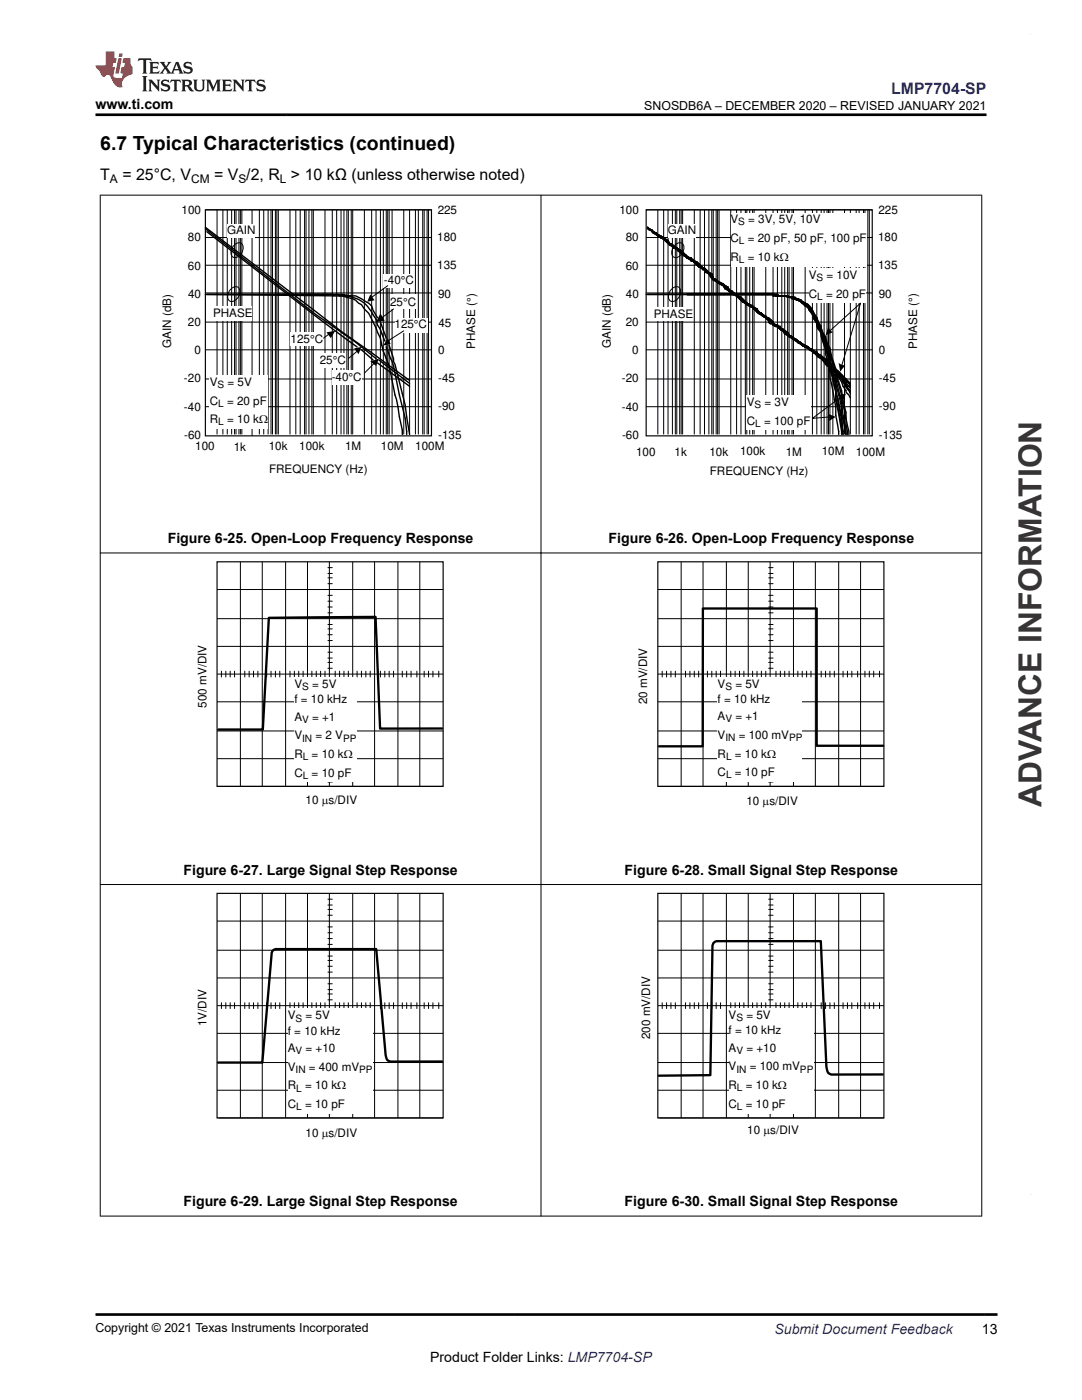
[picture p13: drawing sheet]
<svg xmlns="http://www.w3.org/2000/svg" width="216mm" height="279mm" viewBox="0 0 216 279" stroke-linecap="round" stroke-linejoin="round" font-family="sans-serif">
<defs><g id="words">
<text font-size="6.3" fill="#373435" x="207.8" y="161" transform="rotate(-90 207.8 161)">ADVANCE INFORMATION</text>
<text font-size="3.9" x="20" y="29.9">6.7 Typical Characteristics (continued)</text>
<text font-size="3.2" fill="#00f" x="177.8" y="18.7">LMP7704-SP</text>
<g font-size="3.2">
<text x="20" y="35.8">T</text>
<text x="24.4" y="35.8">= 25°C, V</text>
<text x="42.7" y="35.8">= V /2, R &gt; 10 kΩ (unless otherwise noted)</text>
</g>
<g font-size="2.8">
<text x="19" y="21.8">www.ti.com</text>
<text x="33.5" y="108.4">Figure 6-25. Open-Loop Frequency Response</text>
<text x="121.4" y="108.4">Figure 6-26. Open-Loop Frequency Response</text>
<text x="36.6" y="174.5">Figure 6-27. Large Signal Step Response</text>
<text x="124.6" y="174.5">Figure 6-28. Small Signal Step Response</text>
<text x="36.6" y="240.7">Figure 6-29. Large Signal Step Response</text>
<text x="124.6" y="240.7">Figure 6-30. Small Signal Step Response</text>
<text x="195.9" y="266.1">13</text>
<text x="85.8" y="271.7">Product Folder Links: LMP7704-SP</text>
</g>
<text font-size="2.8" fill="#00f" x="154.5" y="266.2">Submit Document Feedback</text>
<g font-size="2.5">
<text x="128.5" y="21.9">SNOSDB6A – DECEMBER 2020 – REVISED JANUARY 2021</text>
<text x="19.1" y="265.9">Copyright © 2021 Texas Instruments Incorporated</text>
</g>
<g font-size="2.4">
<text x="21.9" y="36.5">A</text>
<text x="38.1" y="36.5">CM</text>
<text x="47.6" y="36.5">S</text>
<text x="55.9" y="36.5">L</text>
</g>
<g font-size="2.3">
<text x="36.2" y="42.6">100</text>
<text x="45.3" y="46.8">GAIN</text>
<text x="87.3" y="42.6">225</text>
<text x="123.6" y="42.6">100</text>
<text x="133.2" y="46.8">GAIN</text>
<text x="145.7" y="44.5">V</text>
<text x="149.3" y="44.5">= 3V, 5V, 10V</text>
<text x="175.3" y="42.6">225</text>
<text x="37.5" y="48.2">80</text>
<text x="37.5" y="53.8">60</text>
<text x="87.3" y="48.1">180</text>
<text x="87.3" y="53.8">135</text>
<text x="124.9" y="48.2">80</text>
<text x="124.9" y="53.8">60</text>
<text x="145.7" y="48.3">C</text>
<text x="145.7" y="52">R</text>
<text x="149.2" y="48.3">= 20 pF, 50 pF, 100 pF</text>
<text x="149.2" y="52">= 10 k</text>
<text x="155.6" y="52">:</text>
<text x="175.2" y="48.1">180</text>
<text x="175.2" y="53.8">135</text>
<text x="37.5" y="59.5">40</text>
<text x="76.6" y="56.7">-40°C</text>
<text x="87.4" y="59.4">90</text>
<text x="124.9" y="59.5">40</text>
<text x="161.4" y="55.7">V</text>
<text x="161.4" y="59.5">C</text>
<text x="164.8" y="59.5">= 20 pF</text>
<text x="164.9" y="55.7">= 10V</text>
<text x="175.4" y="59.4">90</text>
<text x="37.5" y="65.1">20</text>
<text x="42.5" y="63.2">PHASE</text>
<text x="77.8" y="61">25°C</text>
<text x="78.7" y="65.5">125°C</text>
<text x="87.5" y="65.3">45</text>
<text x="124.9" y="65.1">20</text>
<text x="130.5" y="63.4">PHASE</text>
<text x="175.4" y="65.3">45</text>
<text x="34.1" y="69.4" transform="rotate(-90 34.1 69.4)">GAIN (dB)</text>
<text x="38.8" y="70.6">0</text>
<text x="58" y="68.4">125°C</text>
<text x="87.4" y="70.6">0</text>
<text x="94.8" y="69.6" transform="rotate(-90 94.8 69.6)">PHASE (°)</text>
<text x="121.9" y="69.4" transform="rotate(-90 121.9 69.4)">GAIN (dB)</text>
<text x="126.2" y="70.6">0</text>
<text x="175.4" y="70.6">0</text>
<text x="183" y="69.6" transform="rotate(-90 183 69.6)">PHASE (°)</text>
<text x="36.7" y="76.3">-20</text>
<text x="41.9" y="77">V</text>
<text x="45.4" y="77">= 5V</text>
<text x="63.8" y="72.6">25°C</text>
<text x="66.2" y="76.1">-40°C</text>
<text x="87.4" y="76.1">-45</text>
<text x="124.1" y="76.3">-20</text>
<text x="175.4" y="76.1">-45</text>
<text x="36.7" y="82">-40</text>
<text x="41.9" y="80.8">C</text>
<text x="45.3" y="80.8">= 20 pF</text>
<text x="87.4" y="81.8">-90</text>
<text x="124.1" y="82">-40</text>
<text x="149" y="81.1">V</text>
<text x="152.6" y="81.1">= 3V</text>
<text x="175.4" y="81.8">-90</text>
<text x="36.8" y="87.6">-60</text>
<text x="39" y="89.9">100</text>
<text x="41.9" y="84.5">R</text>
<text x="45.3" y="84.5">= 10 k:</text>
<text x="46.7" y="89.9">1k</text>
<text x="53.6" y="89.9">10k</text>
<text x="59.7" y="89.8">100k</text>
<text x="68.8" y="89.9">1M</text>
<text x="76" y="89.8">10M</text>
<text x="82.9" y="89.9">100M</text>
<text x="87.4" y="87.5">-135</text>
<text x="124.1" y="87.6">-60</text>
<text x="149" y="84.8">C</text>
<text x="152.5" y="84.8">= 100 pF</text>
<text x="175.4" y="87.5">-135</text>
<text x="53.7" y="94.5">FREQUENCY (Hz)</text>
<text x="126.9" y="90.9">100</text>
<text x="134.6" y="91">1k</text>
<text x="141.6" y="90.9">10k</text>
<text x="141.6" y="94.7">FREQUENCY (Hz)</text>
<text x="147.7" y="90.8">100k</text>
<text x="156.8" y="90.9">1M</text>
<text x="164" y="90.8">10M</text>
<text x="170.8" y="90.9">100M</text>
<text x="58.7" y="137.3">V</text>
<text x="62.3" y="137.3">= 5V</text>
<text x="143.2" y="137.2">V</text>
<text x="146.7" y="137.2">= 5V</text>
<text x="41.2" y="141.2" transform="rotate(-90 41.2 141.2)">500 mV/DIV</text>
<text x="58.7" y="140.4">f = 10 kHz</text>
<text x="58.7" y="143.9">A</text>
<text x="62.3" y="143.9">= +1</text>
<text x="129.1" y="140.6" transform="rotate(-90 129.1 140.6)">20 mV/DIV</text>
<text x="143.2" y="140.2">f = 10 kHz</text>
<text x="143.2" y="143.7">A</text>
<text x="146.7" y="143.7">= +1</text>
<text x="58.7" y="147.6">V</text>
<text x="63" y="147.6">= 2 V</text>
<text x="143.2" y="147.5">V</text>
<text x="147.4" y="147.5">= 100 mV</text>
<text x="58.7" y="151.3">R</text>
<text x="58.7" y="155">C</text>
<text x="62.2" y="151.3">= 10 k:</text>
<text x="62.2" y="155">= 10 pF</text>
<text x="143.2" y="151.2">R</text>
<text x="143.2" y="154.9">C</text>
<text x="146.6" y="151.2">= 10 k:</text>
<text x="146.6" y="154.9">= 10 pF</text>
<text x="61" y="160.5">10 Ps/DIV</text>
<text x="148.9" y="160.7">10 Ps/DIV</text>
<text x="57.4" y="203.5">V</text>
<text x="61" y="203.5">= 5V</text>
<text x="145.4" y="203.4">V</text>
<text x="148.9" y="203.4">= 5V</text>
<text x="41.2" y="204.8" transform="rotate(-90 41.2 204.8)">1V/DIV</text>
<text x="57.4" y="206.5">f = 10 kHz</text>
<text x="57.4" y="210">A</text>
<text x="61" y="210">= +10</text>
<text x="129.8" y="207.4" transform="rotate(-90 129.8 207.4)">200 mV/DIV</text>
<text x="145.4" y="206.4">f = 10 kHz</text>
<text x="145.4" y="209.9">A</text>
<text x="148.9" y="209.9">= +10</text>
<text x="57.4" y="213.7">V</text>
<text x="61.6" y="213.7">= 400 mV</text>
<text x="145.4" y="213.6">V</text>
<text x="149.6" y="213.6">= 100 mV</text>
<text x="57.4" y="217.4">R</text>
<text x="57.4" y="221.1">C</text>
<text x="60.9" y="217.4">= 10 k:</text>
<text x="60.9" y="221.1">= 10 pF</text>
<text x="145.4" y="217.4">R</text>
<text x="145.4" y="221.1">C</text>
<text x="148.8" y="217.4">= 10 k:</text>
<text x="148.8" y="221.1">= 10 pF</text>
<text x="61" y="227">10 Ps/DIV</text>
<text x="149.1" y="226.2">10 Ps/DIV</text>
</g>
<g font-size="2">
<text x="147.3" y="45">S</text>
<text x="147.4" y="48.7">L</text>
<text x="147.4" y="52.4">L</text>
<text x="162.9" y="56.2">S</text>
<text x="163.1" y="59.9">L</text>
<text x="43.4" y="77.5">S</text>
<text x="43.5" y="81.2">L</text>
<text x="150.6" y="81.5">S</text>
<text x="43.5" y="84.9">L</text>
<text x="150.7" y="85.2">L</text>
<text x="60.3" y="137.8">S</text>
<text x="144.7" y="137.6">S</text>
<text x="60.3" y="144.3">V</text>
<text x="60.3" y="148">IN</text>
<text x="68.5" y="148">PP</text>
<text x="144.7" y="144.2">V</text>
<text x="144.7" y="147.9">IN</text>
<text x="157.4" y="147.9">PP</text>
<text x="60.4" y="151.7">L</text>
<text x="60.4" y="155.5">L</text>
<text x="144.9" y="151.6">L</text>
<text x="144.9" y="155.3">L</text>
<text x="59" y="203.9">S</text>
<text x="146.9" y="203.8">S</text>
<text x="59" y="210.4">V</text>
<text x="59" y="214.1">IN</text>
<text x="71.7" y="214.1">PP</text>
<text x="146.9" y="210.3">V</text>
<text x="146.9" y="214.1">IN</text>
<text x="159.6" y="214.1">PP</text>
<text x="59.1" y="217.8">L</text>
<text x="59.1" y="221.6">L</text>
<text x="147.1" y="217.8">L</text>
<text x="147.1" y="221.5">L</text>
</g>
</g></defs>
<g fill="none" stroke="#000" stroke-width=".2">
<path d="M41 41.9h45.1M41 47.4h45.1M41 52.9h45.1M41 58.5h45.1M43.3 41.9v44.8M44.5 41.9v44.8M45.3 41.9v44.8M46 57.7a1.02 1.02 0 0 1 1.4-.4 1.02 1.02 0 0 1 .4 1.5 1.61 1.61 0 0 1-2 1.3 1.61 1.61 0 0 1 .2-2.4zM46.2 41.9v44.8M46.7 49a1.02 1.02 0 0 1 1.4-.5 1.02 1.02 0 0 1 .3 1.5 1.61 1.61 0 0 1-1.9 1.3 1.61 1.61 0 0 1 .2-2.3zM46.8 41.9v44.8M47.1 41.9v44.8"/>
<path d="M47.7 41.9v44.8M48 41.9v44.8M48.3 41.9v44.8M50.3 41.9v45.1M51.8 41.9v44.8M52.6 41.9v44.8M53.5 41.9v44.8M54.1 41.9v44.8M54.4 41.9v44.8M55 41.9v44.8M55.2 41.9v44.8M55.5 41.9v44.8"/>
<path d="M57.9 41.9v44.8M59 41.9v44.8M59.9 41.9v44.8M60.8 41.9v44.8M61.1 41.9v44.8M61.6 41.9v44.8M62.2 41.9v44.8M62.5 41.9v44.8M64.8 41.9v44.8M66.3 41.9v44.8M67.2 41.9v44.8M68 41.9v44.8"/>
<path d="M68.6 41.9v44.8M69.2 41.9v44.8M69.5 41.9v44.8M70.1 41.9v44.8M70.4 41.9v44.8M72.7 41.9v44.8M74.2 41.9v44.8M75 41.9v44.8M75.9 41.9v44.8M76.5 41.9v44.8M77.1 41.9v44.8M77.4 41.9v44.8"/>
<path d="M77.7 41.9v44.8M78.2 41.9v44.8M80.6 41.9v44.8M81.7 41.9v44.8M82.9 41.9v44.8M83.5 41.9v44.8M84.3 41.9v44.8M84.6 41.9v44.8M85.2 41.9v44.8M85.5 41.9v44.8M41 64.3h45.1M41 69.8h45.1"/>
<path d="M41 75.6h45.1M41 81.2h45.1"/>
</g>
<path d="M41 41.9h45.1v45.1h-45.1z" fill="none" stroke="#000" stroke-width=".23"/>
<g fill="#fff">
<path d="M45.3 44.8h5.6v2.6h-5.6z" fill-rule="evenodd"/>
<path d="M42.4 61.1h7.9v2.9h-7.9z" fill-rule="evenodd"/>
<path d="M41.9 74.8h11.6v10.7h-11.6z" fill-rule="evenodd"/>
</g>
<g fill="none" stroke="#000" stroke-width=".28">
<path d="M41 58.8l30 .2 2.6 1.5 .6 .6 .3 .9 .8 1.4M41 45.4l27.3 20.9 13.4 9.6M41 45.7l22.1 17.1 7.6 5.3 4.3 3.5M41.3 58.8h27l1.5 .2M41.3 46.2l22.1 17.2 7.9 5.8M55.5 58.8h.3M66 58.8h.3l.3 .2M67.5 58.8l.3 .2M68.3 59l2.7 .9 .5 .6 .6 .3 .6 .9a10.6 10.6 0 0 1 2.3 3.7l.9 2.1a18 18 0 0 0 1.8 5.5l1.7 8.2 .9 4.6v.9M69.5 59a6.8 6.8 0 0 1 5 3.8l.5 .9 .3 1.2 .6 .8 .9 2.4M75.9 64.3l1.2 3.2M77.1 69.2a30 30 0 0 1 2.6 9.6l1.2 4.7 .2 3.2"/>
<path d="M77.7 68.9l.8 2.7v.5l.3 .6 2.1 8.2 .8 5.8"/>
</g>
<g fill="#fff">
<path d="M57.9 66.3h6.7v2.6h-6.7z" fill-rule="evenodd"/>
<path d="M66.3 73.9h5.8v2.9h-5.8z" fill-rule="evenodd"/>
<path d="M63.7 70.4h5.2v2.9h-5.2z" fill-rule="evenodd"/>
<path d="M78.8 63.4h6.4v2.9h-6.4z" fill-rule="evenodd"/>
<path d="M76.5 54.7h6.1v2.6h-6.1z" fill-rule="evenodd"/>
<path d="M77.9 58.8h5.3v2.9h-5.3z" fill-rule="evenodd"/>
</g>
<g fill="none" stroke="#000" stroke-width=".2">
<path d="M77.4 57l-3.2 2.3M128.9 41.9h45.1M128.9 47.4h45.1M128.9 52.9h45.1M128.9 58.5h45.1M131.3 41.9v44.8M132.4 41.9v44.8M133.3 41.9v44.8M134 57.7a1.02 1.02 0 0 1 1.4-.4 1.02 1.02 0 0 1 .3 1.5 1.61 1.61 0 0 1-1.9 1.3 1.61 1.61 0 0 1 .2-2.4zM134.2 41.9v44.8M134.6 49a1.02 1.02 0 0 1 1.5-.5 1.02 1.02 0 0 1 .3 1.5 1.61 1.61 0 0 1-1.9 1.3 1.61 1.61 0 0 1 .1-2.3zM134.8 41.9v44.8"/>
<path d="M135 41.9v44.8M135.6 41.9v44.8M135.9 41.9v44.8M136.2 41.9v44.8M138.5 41.9v44.8M139.7 41.9v44.8M140.6 41.9v44.8M141.4 41.9v44.8M142 41.9v44.8M142.3 41.9v44.8M142.9 41.9v44.8M143.2 41.9v44.8"/>
<path d="M143.5 41.9v44.8M145.8 41.9v44.8M147 41.9v44.8M147.9 41.9v44.8M148.7 41.9v44.8M149 41.9v44.8M149.6 41.9v44.8M150.2 41.9v44.8M150.5 41.9v44.8M152.8 41.9v44.8M154.3 41.9v44.8M155.1 41.9v44.8"/>
<path d="M156 41.9v44.8M156.6 41.9v44.8M157.2 41.9v44.8M157.5 41.9v44.8M158 41.9v44.8M158.3 41.9v44.8M160.7 41.9v44.8M162.1 41.9v44.8M163 41.9v44.8M163.9 41.9v44.8M164.4 41.9v44.8M165 41.9v44.8"/>
<path d="M165.3 41.9v44.8M165.6 41.9v44.8M166.2 41.9v44.8M168.5 41.9v44.8M169.7 41.9v44.8M170.8 41.9v44.8M171.4 41.9v44.8M172.3 41.9v44.8M172.6 41.9v44.8M173.2 41.9v44.8M173.5 41.9v44.8M65.7 66.6l-1.1 .9"/>
<path d="M71.3 70.1l-1.8 1.5M74.7 72.4l-2 2.1M78.5 61.7l-2.3 1.7M80.6 66l-3.2 2.1M128.9 64.3h45.1M128.9 69.8h45.1M128.9 75.6h45.1M128.9 81.2h45.1"/>
</g>
<path d="M73.9 58.8l.8 1.1-1.4 .3zM65.1 66.3l1.8-.3-.9 1.5zM70.7 69.5l1.4-.3-.6 1.5zM73.9 72.1l1.7-.5-.6 1.4zM75.9 62.5l.9 1.5-1.8 .3zM77.4 67.5l.5 1.2-1.4 .2z" fill="#000"/>
<g fill="none" stroke="#000" stroke-width=".28">
<path d="M128.9 58.8h25.1M129.2 45.7h.3M129.5 45.7l.9 .8M129.5 45.7l-.3-.3v.3l.6 .2M129.5 45.9h.6M129.5 45.7l.6 .2M130.1 45.9v.3l.3 .3M130.1 45.9l.3 .3M130.1 45.9l.3 .6M130.4 46.2l.6 .6M130.4 46.2l.6 .3 .8 .9-.5-.6M130.4 46.5l.6 .3"/>
<path d="M131 46.8h.3M131 46.8l.3 .3 1.1 .6 1.2 1.2 .9 .5M131.3 46.8l1.1 .6 1.2 1.2M132.7 47.7l.6 .3 .3 .6M132.7 48l.6 .3M133.6 48.6l.6 .3M134.2 48.9l2 2 1.5 .9M134.2 48.9l.3 .5M134.5 49.2l1.4 .8 1.8 1.8M134.5 49.4l.5 .3M135.3 50l1.5 .9M137.1 51.2l.9 .3v.3h.2l.9 .6 .9 .8"/>
<path d="M137.7 51.8h.3v.3M137.7 51.8l.3 .3M137.7 58.8h.3M138 52.1h.2l.3 .3M138.5 52.4l.9 .8 .9 .6h.3l.3 .3M138.5 52.4l1.5 .8M140 53.2l.3 .3M140 53.2v.3h.3M140 58.8h.3M140.3 53.5l.6 .6M140.3 53.5h.3l.8 .9 .6 .3 .3 .9M140.9 54.1l.3 .3"/>
<path d="M140.9 54.1v.3h.3M140.9 58.8h.3M141.2 54.4l.2 .3M141.4 54.7l.9 1.1 2.1 1.2M141.4 54.7l.6 .3 .3 .6M142.3 55.6l.6 .2 .9 .9M143.2 56.1l2 1.2 .3 .6M144.4 57l.2 .6 1.8 1.2M144.4 57l1.1 .9M145.5 57.9l.6 .3M146.1 58.2l1.8 1.1 1.1 1.2M146.1 58.2l.3 .6"/>
<path d="M146.4 58.8l.6 .2 1.1 1.2 2.1 1.2 1.1 1.1 1.5 .9M147.3 59.3l1.4 .9M154 58.8h.3v.2h1.1M154 58.8h.3M154.3 58.8h.2l.3 .2M154.3 58.8h.8l.3 .2M155.4 59h1.8l.8 .6h1.2l.6 .3M156.6 59h.3l.3 .3h1.1M158 59.3l.9 .6h.9M158.3 59.3h.3l.3 .3M158.3 59.3l.6 .3M158.9 59.6l.3 .3"/>
<path d="M159.2 59.9l.6 .3 .9 .9 .5 .3M159.8 59.9l1.4 1.5M72.1 69.8l2.4 2.1M75.3 72.4l6.4 4.7M75.6 71.9l6.1 4.6M149 60.5l2.1 1.2 .2 .5M149 60.5l.6 .6M150.5 61.7l.8 .5M151.3 62.2l.6 .3 1.2 1.2M152.2 62.8l.9 .6h.3v.3a1.03 1.03 0 0 1 .9 .9M153.1 63.7l.6 .9h.6v.3l.8 .3 .3 .2M153.1 63.7h.3v.3l.9 .3v.3"/>
<path d="M154.3 64.6l.5 .3M154.8 64.9l.6 .5M154.8 64.9l.9 .3v.2l1.5 .9 .3 .6M155.4 65.4h.3v.3M155.4 65.4l.3 .3M155.7 65.7l.6 .3M156.3 66l.3 .6 3.2 2.1M156.3 66l1.2 .9M157.5 66.9l1.4 .9 1.2 1.1 1.1 .6M159.2 68.1l2 1.1M160.1 60.5l1.1 .6M160.1 60.2l1.1 .6"/>
<path d="M160.7 69.2h.5M160.7 60.5l.5 .6M161.2 61.1l.3 .3M161.2 60.8l.6 .6 .3 .6M161.2 69.5l.9 .6 1.2 1.2M161.2 69.2l.3 .3M161.2 69.5h.3M161.2 61.4l.3 .6M161.2 61.1l.3 .6 .6 .5M161.2 60.8l.3 .6M161.5 62l1.5 2.6v.6l.3 .5 .6 .9v.6l.8 2.6v.9l.9 3.5v1.1l1.2 5.9v1.7l.6 3.8M161.5 61.4l.6 .8"/>
<path d="M161.5 69.5l.6 .3M161.5 62l.6 .5 .3 .9 .6 .9M161.5 61.4l.6 .6M162.1 69.8l.3 .6 .6 .3M162.1 69.8l.3 .3M162.1 62l.3 .8M162.1 62.2l.3 .9 .6 .9 .3 1.2M162.1 62.2l.3 .6M162.1 62l.9 1.4 .3 .9M162.4 70.1h.6v.3l.3 .3M162.4 70.1l.6 .3M162.4 62.8l.6 .9"/>
<path d="M163 64.3v.6l.9 1.4M163 63.7v.6l.9 1.4M163 70.7l.3 .3M163 70.4l.3 .3M163 70.7l.3 .6M163 70.4l.3 .6M163 64.3l.3 .9M163 63.7l.3 .9M163.3 65.2l.6 .8 .8 2.7v.5a12.4 12.4 0 0 1 1.2 4.4M163.3 64.3l.6 .9v.5l.8 1.5 .3 1.2 .6 1.1 .3 1.5 .9 2.6v.9M163.3 70.7l.6 .3M163.3 71.3l.6 .3 2.6 2.6"/>
<path d="M163.3 71l.6 .3M163.3 64.6l.6 .8M163.3 65.2l.6 1.1M163.3 64.6l.6 1.1M163.3 64.3l.6 1.1M163.9 66.3v.6l.8 2M163.9 71.3l.2 .3M163.9 71.3a3.1 3.1 0 0 0 1.7 2l.3 .6 .6 .3M163.9 71l.2 .6M163.9 71l.8 .9M163.9 65.4l1.1 3.5 .6 1.2 .3 1.5M163.9 66.3l.8 2.6"/>
<path d="M163.9 65.7l.8 2.7M164.1 71.3l.6 .3 .9 .8M164.1 71.6l.6 .3M164.7 68.4v.5l.3 .6M164.7 71.9l.3 .8 .6 .3M164.7 71.9l.3 .5M164.7 68.9l.3 1.5M164.7 68.4l.3 1.1M165 70.4l.6 2.3M165 69.5l.6 1.5v.6l1.2 4v1.2l.3 .9a18.8 18.8 0 0 1 .8 4.9l.9 4.1v-1.2l-.6-2.6-.3-2.6-1.1-4.7v-.8l-.3-.9M165 69.5l.6 1.8v1.1l.3 .9M165 72.4l1.5 1.5"/>
<path d="M165 72.4l.6 .3M165 70.4l.6 2M165.6 72.7v.9l.3 .9M165.6 72.7l.9 .9M165.6 72.4l.3 .6 .6 .3M165.6 72.4l.3 2.1M165.9 74.5l.9 3.8v1.4l1.1 7M165.9 74.5l.9 3.5v1.4l1.4 7.3v-.6M165.9 73.3l.6 2.3M165.9 71.6l.6 2.3M165.9 73.6l.6 .3M165.9 73.3l.6 .3"/>
<path d="M165.9 73.6l.6 2M165.9 71.6l.6 1.7M166.5 73.9l.3 .3v.3M166.5 74.2l.3 .3v.3l.6 .5M166.5 74.2h.3v.3M166.5 73.6l.3 .3v.3M166.5 73.9h.3v.3M166.5 73.3l.3 .3v.3M166.5 73.6l.3 .3M166.5 75.6l.6 3.5a41.2 41.2 0 0 1 1.1 7M166.5 73.3l.3 .9v.9l1.1 3.7v.9a18.8 18.8 0 0 1 .9 5l.3 2M166.5 75.6l.3 1.2v1.5l1.1 5.5v1.1l.3 1.2"/>
<path d="M166.8 74.5l.6 .8M166.8 74.5l1.1 1.1M166.8 74.2l.6 .6M166.8 74.2h.3l.3 .3M166.8 73.9h.3l.3 .3M166.8 74.2l.3 .3h.3M166.8 74.5l1.1 3.5 .3 2 .6 2.3v1.2l.6 2.6v.6M167.4 75.3l1.4 2.7v.3l.6 .5 .3 .6M167.4 74.2l.5 .9M167.4 74.8l.5 .5 .9 1.5M167.4 75.3l.5 .3M167.4 74.5l1.4 1.4"/>
<path d="M167.4 74.8l.5 .3M167.4 74.2l1.4 1.4M167.4 74.5l.5 .3 .3 .5 .6 .3M167.9 75.1l.9 1.4 .3 .9M167.9 75.6l.3 .6M168.2 76.2l.6 .9v.3h.3M168.2 76.2l.6 .6M168.8 75.9a1.9 1.9 0 0 0 .9 1.5l-.3-.3h-.6v-.3M168.8 76.8v.3l.9 1.4M168.8 75.9l.3 .3M168.8 75.6l.9 .9M168.8 75.6v.3l.3 .3"/>
<path d="M169.1 77.4l.6 .6M169.1 76.2l.6 .6M169.1 77.4l.6 .9M169.1 76.2l.6 .9"/>
</g>
<path d="M128.9 41.9h45.1v45.1h-45.1z" fill="none" stroke="#000" stroke-width=".23"/>
<g fill="#fff">
<path d="M133.3 44.8h5.5v2.6h-5.5z" fill-rule="evenodd"/>
<path d="M130.4 61.4h7.8v2.6h-7.8z" fill-rule="evenodd"/>
<path d="M161.5 53.5h11.4v7h-11.4z" fill-rule="evenodd"/>
<path d="M149 78.8h12.8v7h-12.8z" fill-rule="evenodd"/>
</g>
<path d="M165.6 66l6.1-5.5-3.8 12.5M167.9 79.1l-5.8 4.4 3.5-.3" fill="none" stroke="#000" stroke-width=".2"/>
<g fill="#000">
<path d="M165.3 65.2a1.69 1.69 0 0 0 1 1.2l-1.6 .5z" fill-rule="evenodd"/>
<path d="M167.3 72.4a1.69 1.69 0 0 0 1.5 .5v-.2l-1.2 1.5z" fill-rule="evenodd"/>
<path d="M167.2 78.8l1.6-.3-.7 1.5a1.69 1.69 0 0 0-.9-1.2z" fill-rule="evenodd"/>
<path d="M165.3 82.6l1.5 .6-1.5 .9a1.7 1.7 0 0 0 0-1.5z" fill-rule="evenodd"/>
</g>
<path d="M145.8 42.5h27.1v10.7h-27.1z" fill-rule="evenodd" fill="#fff"/>
<path d="M88.2 145.4h-12.4l-.9-22.3-21.3 .2-1.2 22.3h-8.8" fill="none" stroke="#000" stroke-width=".47"/>
<g fill="none" stroke="#000" stroke-width=".2">
<path d="M43.3 117.6h45.1M48 112.1v44.8M52.3 112.1v44.8M57 112.1v44.8M61.4 112.1v44.8M65.4 113.3h.9M65.4 116.5h.9M65.4 115.3h.9M65.4 114.4h.9M65.4 120h.9M65.4 118.8h.9M65.7 112.1v44.8"/>
<path d="M70.4 112.1v44.8M74.7 112.1v44.8M79.4 112.1v44.8M83.8 112.1v44.8M43.3 134.5h45.1M43.3 129h45.1M43.3 123.5h45.1M44.2 133.9v1.2M45.1 133.9v1.2M45.9 133.9v1.2M46.8 133.9v1.2M48.8 133.9v1.2"/>
<path d="M49.7 133.9v1.2M50.6 133.9v1.2M51.5 133.9v1.2M53.2 133.9v1.2M54.1 133.9v1.2M55 133.9v1.2M55.8 133.9v1.2M57.9 133.9v1.2M58.7 133.9v1.2M59.6 133.9v1.2M60.5 133.9v1.2M62.2 133.9v1.2"/>
<path d="M63.1 133.9v1.2M64 133.9v1.2M64.8 133.9v1.2M65.4 122.3h.9M65.4 121.1h.9M65.4 127.8h.9M65.4 126.7h.9M65.4 125.5h.9M65.4 124.6h.9M65.4 133.4h.9M65.4 132.2h.9M65.4 131.3h.9"/>
<path d="M65.4 130.2h.9M65.4 139.2h.9M65.4 138.3h.9M65.4 137.1h.9M65.4 136h.9M66.9 133.9v1.2M67.8 133.9v1.2M68.6 133.9v1.2M69.5 133.9v1.2M71.3 133.9v1.2M72.1 133.9v1.2M73 133.9v1.2"/>
<path d="M73.9 133.9v1.2M75.9 133.9v1.2M76.8 133.9v1.2M77.7 133.9v1.2M78.5 133.9v1.2M80.3 133.9v1.2M81.1 133.9v1.2M82 133.9v1.2M83.2 133.9v1.2M84.6 133.9v1.2M85.5 133.9v1.2M86.4 133.9v1.2"/>
<path d="M87.5 133.9v1.2M43.3 151.4h45.1M43.3 145.9h45.1M43.3 140.1h45.1M43.6 156.9h44.8M65.4 144.7h.9M65.4 143.6h.9M65.4 142.4h.9M65.4 141.2h.9M65.4 150.2h.9M65.4 149.1h.9M65.4 148.2h.9"/>
<path d="M65.4 147h.9M65.4 156.1h.9M65.4 154.9h.9M65.4 153.7h.9M65.4 152.6h.9"/>
</g>
<path d="M43.3 112.1h45.1v44.8h-45.1z" fill="none" stroke="#000" stroke-width=".23"/>
<path d="M58.7 135.1h12.6v21h-12.6z" fill-rule="evenodd" fill="#fff"/>
<g fill="none" stroke="#000" stroke-width=".2">
<path d="M131.3 117.6h45.1M135.9 112.1v44.8M140.3 112.1v44.8M144.9 112.1v44.8M149.3 112.1v44.8M153.4 113.3h.9M153.4 116.5h.9M153.4 115.3h.9M153.4 114.4h.9M153.4 120h.9M153.4 118.8h.9M153.7 112.1v44.8"/>
<path d="M158.3 112.1v44.8M162.7 112.1v44.8M167.4 112.1v44.8M171.7 112.1v44.8M131.3 134.5h45.1M131.3 129h45.1M131.3 123.5h45.1M132.1 133.9v1.2M133 133.9v1.2M133.9 133.9v1.2M134.8 133.9v1.2M136.8 133.9v1.2"/>
<path d="M137.7 133.9v1.2M138.5 133.9v1.2M139.4 133.9v1.2M141.2 133.9v1.2M142 133.9v1.2M142.9 133.9v1.2M143.8 133.9v1.2M145.8 133.9v1.2M146.7 133.9v1.2M147.6 133.9v1.2M148.4 133.9v1.2M150.2 133.9v1.2"/>
<path d="M151.1 133.9v1.2M151.9 133.9v1.2M152.8 133.9v1.2M153.4 122.3h.9M153.4 121.1h.9M153.4 127.8h.9M153.4 126.7h.9M153.4 125.5h.9M153.4 124.6h.9M153.4 133.4h.9M153.4 132.2h.9M153.4 131.3h.9"/>
<path d="M153.4 130.2h.9M153.4 139.2h.9M153.4 138.3h.9M153.4 137.1h.9M153.4 136h.9M154.8 133.9v1.2M155.7 133.9v1.2M156.6 133.9v1.2M157.5 133.9v1.2M159.2 133.9v1.2M160.1 133.9v1.2M160.9 133.9v1.2"/>
<path d="M161.8 133.9v1.2M163.9 133.9v1.2M164.7 133.9v1.2M165.6 133.9v1.2M166.5 133.9v1.2M168.2 133.9v1.2M169.1 133.9v1.2M170 133.9v1.2M171.1 133.9v1.2M172.6 133.9v1.2M173.5 133.9v1.2M174.3 133.9v1.2"/>
<path d="M175.5 133.9v1.2M131.3 151.4h45.1M131.3 145.9h45.1M131.3 140.1h45.1M131.6 156.9h44.8M153.4 144.7h.9M153.4 143.6h.9M153.4 142.4h.9M153.4 141.2h.9M153.4 150.2h.9M153.4 149.1h.9M153.4 148.2h.9"/>
<path d="M153.4 147h.9M153.4 156.1h.9M153.4 154.9h.9M153.4 153.7h.9M153.4 152.6h.9"/>
</g>
<path d="M131.3 112.1h45.1v44.8h-45.1z" fill="none" stroke="#000" stroke-width=".23"/>
<path d="M143.2 135.1h16.9v21h-16.9z" fill-rule="evenodd" fill="#fff"/>
<path d="M176.2 148.8h-13.2v-27.4h-22.7l-.1 27.5h-8.7M88.2 211.8l-10.3 .1a1.25 1.25 0 0 1-1-1.3l-1.8-21.2h-20.1l-.6 .3-.2 .4-1.9 22h-8.8" fill="none" stroke="#000" stroke-width=".47"/>
<g fill="none" stroke="#000" stroke-width=".2">
<path d="M48 178.3v44.8M52.3 178.3v44.8M57 178.3v44.8M61.4 178.3v44.8M65.4 179.5h.9M65.7 178.3v44.8M70.4 178.3v44.8M74.7 178.3v44.8M79.4 178.3v44.8M83.8 178.3v44.8M43.3 195.2h45.1M43.3 189.6h45.1"/>
<path d="M43.3 183.8h45.1M65.4 182.7h.9M65.4 181.5h.9M65.4 180.6h.9M65.4 188.5h.9M65.4 187.3h.9M65.4 186.1h.9M65.4 185h.9M65.4 194h.9M65.4 192.8h.9M65.4 191.7h.9M65.4 190.8h.9"/>
<path d="M65.4 199.5h.9M65.4 198.4h.9M65.4 197.5h.9M65.4 196.3h.9M43.3 217.6h45.1M43.3 212.1h45.1M43.3 206.2h45.1M43.3 200.7h45.1M44.2 200.1v1.2M45.1 200.1v1.2M45.9 200.1v1.2M46.8 200.1v1.2"/>
<path d="M48.8 200.1v1.2M49.7 200.1v1.2M50.6 200.1v1.2M51.5 200.1v1.2M53.2 200.1v1.2M54.1 200.1v1.2M55 200.1v1.2M55.8 200.1v1.2M57.9 200.1v1.2M58.7 200.1v1.2M59.6 200.1v1.2M60.5 200.1v1.2"/>
<path d="M62.2 200.1v1.2M63.1 200.1v1.2M64 200.1v1.2M64.8 200.1v1.2M65.4 205.4h.9M65.4 204.5h.9M65.4 203.3h.9M65.4 202.2h.9M65.4 210.9h.9M65.4 209.7h.9M65.4 208.6h.9M65.4 207.4h.9"/>
<path d="M65.4 216.4h.9M65.4 215.3h.9M65.4 214.4h.9M65.4 213.2h.9M65.4 219.9h.9M65.4 218.7h.9M66.9 200.1v1.2M67.8 200.1v1.2M68.6 200.1v1.2M69.5 200.1v1.2M71.3 200.1v1.2M72.1 200.1v1.2"/>
<path d="M73 200.1v1.2M73.9 200.1v1.2M75.9 200.1v1.2M76.8 200.1v1.2M77.7 200.1v1.2M78.5 200.1v1.2M80.3 200.1v1.2M81.1 200.1v1.2M82 200.1v1.2M83.2 200.1v1.2M84.6 200.1v1.2M85.5 200.1v1.2"/>
<path d="M86.4 200.1v1.2M87.5 200.1v1.2M43.6 223.1h44.8M65.4 222.2h.9M65.4 221.1h.9"/>
</g>
<path d="M43.3 178.3h45.1v44.8h-45.1z" fill="none" stroke="#000" stroke-width=".23"/>
<path d="M57.6 201.3h16.9v20.9h-16.9z" fill-rule="evenodd" fill="#fff"/>
<path d="M176.1 214.4l-10.3 .1a1.48 1.48 0 0 1-.9-1.6l-1.1-25.1h-20.8l-.7 .4-.1 .5-.5 25.9-10.3 .1" fill="none" stroke="#000" stroke-width=".47"/>
<g fill="none" stroke="#000" stroke-width=".2">
<path d="M135.9 178.3v44.8M140.3 178.3v44.8M144.9 178.3v44.8M149.3 178.3v44.8M153.4 179.5h.9M153.7 178.3v44.8M158.3 178.3v44.8M162.7 178.3v44.8M167.4 178.3v44.8M171.7 178.3v44.8M131.3 195.2h45.1M131.3 189.6h45.1"/>
<path d="M131.3 183.8h45.1M153.4 182.7h.9M153.4 181.5h.9M153.4 180.6h.9M153.4 188.5h.9M153.4 187.3h.9M153.4 186.1h.9M153.4 185h.9M153.4 194h.9M153.4 192.8h.9M153.4 191.7h.9M153.4 190.8h.9"/>
<path d="M153.4 199.5h.9M153.4 198.4h.9M153.4 197.5h.9M153.4 196.3h.9M131.3 217.6h45.1M131.3 212.1h45.1M131.3 206.2h45.1M131.3 200.7h45.1M132.1 200.1v1.2M133 200.1v1.2M133.9 200.1v1.2M134.8 200.1v1.2"/>
<path d="M136.8 200.1v1.2M137.7 200.1v1.2M138.5 200.1v1.2M139.4 200.1v1.2M141.2 200.1v1.2M142 200.1v1.2M142.9 200.1v1.2M143.8 200.1v1.2M145.8 200.1v1.2M146.7 200.1v1.2M147.6 200.1v1.2M148.4 200.1v1.2"/>
<path d="M150.2 200.1v1.2M151.1 200.1v1.2M151.9 200.1v1.2M152.8 200.1v1.2M153.4 205.4h.9M153.4 204.5h.9M153.4 203.3h.9M153.4 202.2h.9M153.4 210.9h.9M153.4 209.7h.9M153.4 208.6h.9M153.4 207.4h.9"/>
<path d="M153.4 216.4h.9M153.4 215.3h.9M153.4 214.4h.9M153.4 213.2h.9M153.4 219.9h.9M153.4 218.7h.9M154.8 200.1v1.2M155.7 200.1v1.2M156.6 200.1v1.2M157.5 200.1v1.2M159.2 200.1v1.2M160.1 200.1v1.2"/>
<path d="M160.9 200.1v1.2M161.8 200.1v1.2M163.9 200.1v1.2M164.7 200.1v1.2M165.6 200.1v1.2M166.5 200.1v1.2M168.2 200.1v1.2M169.1 200.1v1.2M170 200.1v1.2M171.1 200.1v1.2M172.6 200.1v1.2M173.5 200.1v1.2"/>
<path d="M174.3 200.1v1.2M175.5 200.1v1.2M131.6 223.1h44.8M153.4 222.2h.9M153.4 221.1h.9"/>
</g>
<path d="M131.3 178.3h45.1v44.8h-45.1z" fill="none" stroke="#000" stroke-width=".23"/>
<path d="M145.5 201.3h16.9v20.9h-16.9z" fill-rule="evenodd" fill="#fff"/>
<path d="M19.9 38.9h176.1M20 38.9v203.9M107.9 38.9v203.9M195.9 38.9v203.9M19.9 110.4h176.1M19.9 176.5h176.1M19.9 242.7h176.1" fill="none" stroke="#000" stroke-width=".2"/>
<path d="M27.7 11.6l-.2 .6 .5-.2h.6v.1v2.2l-.2 .4h1l-.2-.4v-2.2v-.1h.5l.5 .2-.1-.6zM29.8 12.4l.2 .3v1.6l-.2 .4h1.9l.1-.6a1.08 1.08 0 0 1-1.3 .2v-.7h.6l.4 .2v-.7l-.4 .2h-.6v-.5l.2-.2a1 1 0 0 1 1 .3l-.1-.5zM31.8 12.4l1 1.1-1 1.2h.9l-.2-.2 .4-.8 .5 .8-.2 .2h1.6l-.2-.2 .1-.5h1l.1 .5-.1 .2h.9l-.2-.4-.8-1.9h-.5l-1 2.1-.8-1.1 .9-1h-.8l.2 .2-.5 .6-.3-.6 .1-.2zM35.2 12.8l.4 1h-.8zM36.8 12.5a.65 .65 0 0 0-.2 .7 .65 .65 0 0 0 .6 .5l.7 .1 .1 .3a.79 .79 0 0 1-.7 .4 .79 .79 0 0 1-.7-.5l.1 .7 .2-.1a.93 .93 0 0 0 1.1 0 .93 .93 0 0 0 .4-.9 1.46 1.46 0 0 0-1.2-.6l-.1-.3a1.09 1.09 0 0 1 1.2 .2l-.2-.6-.1 .1-.6-.2zM28.4 15.2l.2 .4v2.2l-.2 .4h1l-.2-.4v-2.2l.2-.4zM29.6 15.9l.2 .4v1.5l-.2 .4h.8l-.3-.4v-1.3l1.7 1.8v-2l.2-.4h-.8l.2 .2 .1 1.1-1.2-1.3zM32.3 16a.65 .65 0 0 0-.2 .8 .65 .65 0 0 0 .7 .4l.6 .2 .1 .2a.79 .79 0 0 1-.7 .4 .79 .79 0 0 1-.7-.5l.1 .7 .2-.1a.93 .93 0 0 0 1.1 .1 .93 .93 0 0 0 .4-1 1.46 1.46 0 0 0-1.2-.5l-.1-.4a1.09 1.09 0 0 1 1.2 .2l-.2-.6-.1 .1-.6-.1zM34.1 15.9l-.1 .6a.63 .63 0 0 1 .7-.3l.1 1.6-.3 .4h1l-.2-.4v-1.6a.66 .66 0 0 1 .8 .3l-.1-.6zM36.2 15.9l.2 .4v1.5l-.2 .4h.9l-.2-.2v-.7h.5l.1 .2a.79 .79 0 0 0 1.2 .6l-1-.9a.61 .61 0 0 0 .6-.6 .61 .61 0 0 0-.5-.7zM36.9 16.2h.2a.47 .47 0 0 1 .5 .1 .47 .47 0 0 1 .1 .5l-.2 .1-.6 .1zM38.5 15.9l.2 .2a2.27 2.27 0 0 0 .4 2 1.04 1.04 0 0 0 1.7-.7v-1.3l.2-.2h-.8l.2 .4v1.1a.6 .6 0 0 1-.6 .6 .6 .6 0 0 1-.6-.6v-1.1l.3-.4zM41.1 15.9l.2 .4v1.5l-.2 .4h.7l-.2-.4v-1.4l.9 1.9 .8-1.9v1.4l-.2 .4h1l-.3-.4v-1.5l.3-.4h-.8l-.7 1.5-.7-1.5zM44.3 15.9l.2 .4v1.5l-.2 .4h1.9l.1-.6a1.09 1.09 0 0 1-1.3 .2v-.7h.6l.4 .2v-.6l-.4 .2h-.6v-.6l.2-.1a1.01 1.01 0 0 1 1 .3l-.1-.6zM46.4 15.9l.3 .4v1.5l-.3 .4h.8l-.2-.4v-1.3l1.6 1.8v-2l.2-.4h-.7l.2 .2v1.1l-1.2-1.3zM49 15.9l-.1 .6a.63 .63 0 0 1 .8-.3v1.6l-.3 .4h1l-.2-.4v-1.6a.66 .66 0 0 1 .8 .3l-.1-.6zM51.4 16a.65 .65 0 0 0-.2 .8 .65 .65 0 0 0 .6 .4l.6 .2 .2 .2a.79 .79 0 0 1-.8 .4 .79 .79 0 0 1-.6-.5l.1 .7 .2-.1a.93 .93 0 0 0 1 .1 .93 .93 0 0 0 .5-1 1.46 1.46 0 0 0-1.3-.5l-.1-.4a1.09 1.09 0 0 1 1.3 .2l-.2-.6-.2 .1-.5-.1z" fill="#231f20"/>
<path d="M21.1 10.3v2.7h-2v.4l.9 1a.95 .95 0 0 0 .9 .9 .59 .59 0 0 1 .6-.4 .59 .59 0 0 1 .5 .3l.4 .8a1.59 1.59 0 0 0 2.1 1.4 1.61 1.61 0 0 1 1-2.3l1-.3-.1-1.5a1.59 1.59 0 0 1-.4-1.7h-1.4l-.2 .9h.5l-.1 .9h-.5l-.2 .9v.3l.4 .1-.2 .9h-.6a.73 .73 0 0 1-1.1-.7l.3-1.5h-.5l.2-.9h.5l.2-.9h-.5v-1.3zM23.6 11.6l-.6 3.1h.7l.6-3.1zM23.8 10.7l-.1 .6h.7l.1-.6z" fill="#ed1c24"/>
<path d="M19 22.9h177.8M19 262.3h180" fill="none" stroke="#000" stroke-width=".53"/>
<path d="M205.6 6.9h.1" fill="none" stroke="#373435" stroke-width=".2"/>
<use href="#words"/>
</svg>
